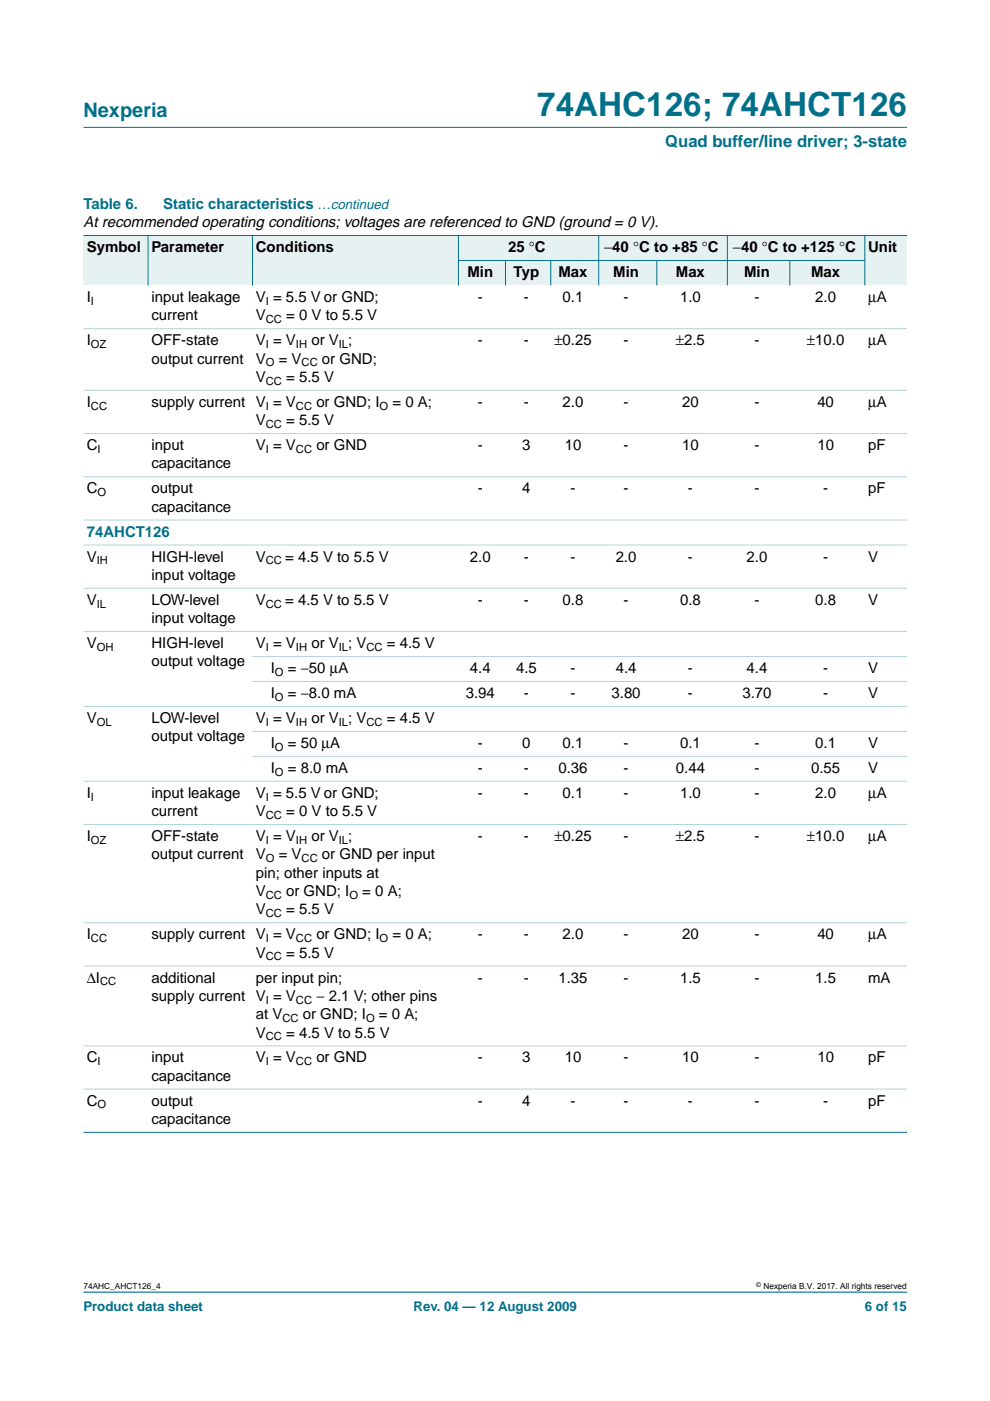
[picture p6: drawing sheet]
<svg xmlns="http://www.w3.org/2000/svg" width="210mm" height="297mm" viewBox="0 0 210 297" stroke-linecap="round" stroke-linejoin="round" font-family="sans-serif">
<defs><g id="words">
<text font-size="7.1" fill="#00708a" x="113.9" y="24.7">74AHC126; 74AHCT126</text>
<text font-size="4.2" fill="#00708a" x="17.7" y="24.9">Nexperia</text>
<text font-size="3.5" fill="#00708a" x="141.1" y="31.1">Quad buffer/line driver; 3-state</text>
<g font-size="3.2" fill="#00708a">
<text x="17.7" y="44.3">Table 6.</text>
<text x="34.6" y="44.3">Static characteristics …continued</text>
<text x="18.4" y="113.8">74AHCT126</text>
</g>
<g font-size="3.2">
<text x="17.7" y="48.2">At recommended operating conditions; voltages are referenced to GND (ground = 0 V).</text>
<text x="18.4" y="53.5">Symbol</text>
<text x="32.1" y="53.5">Parameter</text>
<text x="54.2" y="53.5">Conditions</text>
<text x="107.7" y="53.5">25 °C</text>
<text x="128.1" y="53.5">−40 °C to +85 °C</text>
<text x="155.4" y="53.5">−40 °C to +125 °C</text>
<text x="184.1" y="53.5">Unit</text>
<text x="99.1" y="58.8">Min</text>
<text x="108.9" y="58.8">Typ</text>
<text x="118.4" y="58.8">Max</text>
<text x="130" y="58.8">Min</text>
<text x="143.3" y="58.8">Max</text>
<text x="157.8" y="58.8">Min</text>
<text x="172" y="58.8">Max</text>
<text x="18.4" y="64">I</text>
<text x="32.1" y="64">input leakage</text>
<text x="54.2" y="64">V = 5.5 V or GND;</text>
<text x="101.3" y="64">-</text>
<text x="111.1" y="64">-</text>
<text x="119.3" y="64">0.1</text>
<text x="132.2" y="64">-</text>
<text x="144.2" y="64">1.0</text>
<text x="160" y="64">-</text>
<text x="172.9" y="64">2.0</text>
<text x="184.1" y="64">µA</text>
<text x="32.1" y="67.9">current</text>
<text x="54.2" y="67.9">V</text>
<text x="60.7" y="67.9">= 0 V to 5.5 V</text>
<text x="18.4" y="73.2">I</text>
<text x="32.1" y="73.2">OFF-state</text>
<text x="32.1" y="77.1">output current</text>
<text x="54.2" y="73.2">V = V</text>
<text x="54.2" y="77.1">V</text>
<text x="59.1" y="77.1">= V</text>
<text x="66" y="73.2">or V ;</text>
<text x="68.3" y="77.1">or GND;</text>
<text x="101.3" y="73.2">-</text>
<text x="111.1" y="73.2">-</text>
<text x="117.5" y="73.2">±0.25</text>
<text x="132.2" y="73.2">-</text>
<text x="143.3" y="73.2">±2.5</text>
<text x="160" y="73.2">-</text>
<text x="171.1" y="73.2">±10.0</text>
<text x="184.1" y="73.2">µA</text>
<text x="54.2" y="81">V</text>
<text x="60.7" y="81">= 5.5 V</text>
<text x="18.4" y="86.3">I</text>
<text x="32.1" y="86.3">supply current V = V</text>
<text x="67.1" y="86.3">or GND; I</text>
<text x="83.2" y="86.3">= 0 A;</text>
<text x="101.3" y="86.3">-</text>
<text x="111.1" y="86.3">-</text>
<text x="119.3" y="86.3">2.0</text>
<text x="132.2" y="86.3">-</text>
<text x="144.6" y="86.3">20</text>
<text x="160" y="86.3">-</text>
<text x="173.3" y="86.3">40</text>
<text x="184.1" y="86.3">µA</text>
<text x="18.4" y="95.4">C</text>
<text x="32.1" y="95.4">input</text>
<text x="54.2" y="95.4">V = V</text>
<text x="54.2" y="90.2">V</text>
<text x="60.7" y="90.2">= 5.5 V</text>
<text x="67.1" y="95.4">or GND</text>
<text x="101.3" y="95.4">-</text>
<text x="110.7" y="95.4">3</text>
<text x="119.7" y="95.4">10</text>
<text x="132.2" y="95.4">-</text>
<text x="144.6" y="95.4">10</text>
<text x="160" y="95.4">-</text>
<text x="173.3" y="95.4">10</text>
<text x="184.1" y="95.4">pF</text>
<text x="32.1" y="99.3">capacitance</text>
<text x="18.4" y="104.6">C</text>
<text x="32.1" y="104.6">output</text>
<text x="101.3" y="104.6">-</text>
<text x="110.7" y="104.6">4</text>
<text x="121" y="104.6">-</text>
<text x="132.2" y="104.6">-</text>
<text x="145.9" y="104.6">-</text>
<text x="160" y="104.6">-</text>
<text x="174.5" y="104.6">-</text>
<text x="184.1" y="104.6">pF</text>
<text x="32.1" y="108.5">capacitance</text>
<text x="18.4" y="119.1">V</text>
<text x="32.1" y="119.1">HIGH-level</text>
<text x="54.2" y="119.1">V</text>
<text x="60.5" y="119.1">= 4.5 V to 5.5 V</text>
<text x="99.6" y="119.1">2.0</text>
<text x="111.1" y="119.1">-</text>
<text x="121" y="119.1">-</text>
<text x="130.5" y="119.1">2.0</text>
<text x="145.9" y="119.1">-</text>
<text x="158.3" y="119.1">2.0</text>
<text x="174.5" y="119.1">-</text>
<text x="184.1" y="119.1">V</text>
<text x="32.1" y="123">input voltage</text>
<text x="18.4" y="128.3">V</text>
<text x="32.1" y="128.3">LOW-level</text>
<text x="54.2" y="128.3">V</text>
<text x="60.5" y="128.3">= 4.5 V to 5.5 V</text>
<text x="101.3" y="128.3">-</text>
<text x="111.1" y="128.3">-</text>
<text x="119.3" y="128.3">0.8</text>
<text x="132.2" y="128.3">-</text>
<text x="144.2" y="128.3">0.8</text>
<text x="160" y="128.3">-</text>
<text x="172.9" y="128.3">0.8</text>
<text x="184.1" y="128.3">V</text>
<text x="18.4" y="137.4">V</text>
<text x="32.1" y="132.1">input voltage</text>
<text x="32.1" y="137.4">HIGH-level</text>
<text x="54.2" y="137.4">V = V</text>
<text x="66" y="137.4">or V ; V</text>
<text x="82" y="137.4">= 4.5 V</text>
<text x="32.1" y="141.3">output voltage</text>
<text x="57.4" y="142.7">I</text>
<text x="61" y="142.7">= −50 µA</text>
<text x="99.6" y="142.7">4.4</text>
<text x="109.4" y="142.7">4.5</text>
<text x="121" y="142.7">-</text>
<text x="130.5" y="142.7">4.4</text>
<text x="145.9" y="142.7">-</text>
<text x="158.3" y="142.7">4.4</text>
<text x="174.5" y="142.7">-</text>
<text x="184.1" y="142.7">V</text>
<text x="57.4" y="148">I</text>
<text x="61" y="148">= −8.0 mA</text>
<text x="98.7" y="148">3.94</text>
<text x="111.1" y="148">-</text>
<text x="121" y="148">-</text>
<text x="129.7" y="148">3.80</text>
<text x="145.9" y="148">-</text>
<text x="157.4" y="148">3.70</text>
<text x="174.5" y="148">-</text>
<text x="184.1" y="148">V</text>
<text x="18.4" y="153.3">V</text>
<text x="32.1" y="153.3">LOW-level</text>
<text x="54.2" y="153.3">V = V</text>
<text x="66" y="153.3">or V ; V</text>
<text x="82" y="153.3">= 4.5 V</text>
<text x="32.1" y="157.2">output voltage</text>
<text x="57.4" y="158.6">I</text>
<text x="61" y="158.6">= 50 µA</text>
<text x="101.3" y="158.6">-</text>
<text x="110.7" y="158.6">0</text>
<text x="119.3" y="158.6">0.1</text>
<text x="132.2" y="158.6">-</text>
<text x="144.2" y="158.6">0.1</text>
<text x="160" y="158.6">-</text>
<text x="172.9" y="158.6">0.1</text>
<text x="184.1" y="158.6">V</text>
<text x="57.4" y="163.9">I</text>
<text x="61" y="163.9">= 8.0 mA</text>
<text x="101.3" y="163.9">-</text>
<text x="111.1" y="163.9">-</text>
<text x="118.4" y="163.9">0.36</text>
<text x="132.2" y="163.9">-</text>
<text x="143.3" y="163.9">0.44</text>
<text x="160" y="163.9">-</text>
<text x="172" y="163.9">0.55</text>
<text x="184.1" y="163.9">V</text>
<text x="18.4" y="169.2">I</text>
<text x="32.1" y="169.2">input leakage</text>
<text x="32.1" y="173.1">current</text>
<text x="54.2" y="169.2">V = 5.5 V or GND;</text>
<text x="54.2" y="173.1">V</text>
<text x="60.7" y="173.1">= 0 V to 5.5 V</text>
<text x="101.3" y="169.2">-</text>
<text x="111.1" y="169.2">-</text>
<text x="119.3" y="169.2">0.1</text>
<text x="132.2" y="169.2">-</text>
<text x="144.2" y="169.2">1.0</text>
<text x="160" y="169.2">-</text>
<text x="172.9" y="169.2">2.0</text>
<text x="184.1" y="169.2">µA</text>
<text x="18.4" y="178.3">I</text>
<text x="32.1" y="178.3">OFF-state</text>
<text x="54.2" y="178.3">V = V</text>
<text x="66" y="178.3">or V ;</text>
<text x="101.3" y="178.3">-</text>
<text x="111.1" y="178.3">-</text>
<text x="117.5" y="178.3">±0.25</text>
<text x="132.2" y="178.3">-</text>
<text x="143.3" y="178.3">±2.5</text>
<text x="160" y="178.3">-</text>
<text x="171.1" y="178.3">±10.0</text>
<text x="184.1" y="178.3">µA</text>
<text x="32.1" y="182.2">output current</text>
<text x="54.2" y="182.2">V</text>
<text x="59.1" y="182.2">= V</text>
<text x="68.3" y="182.2">or GND per input</text>
<text x="54.2" y="186.1">pin; other inputs at</text>
<text x="54.2" y="190">V</text>
<text x="60.7" y="190">or GND; I</text>
<text x="76.8" y="190">= 0 A;</text>
<text x="54.2" y="193.9">V</text>
<text x="60.7" y="193.9">= 5.5 V</text>
<text x="18.4" y="199.2">I</text>
<text x="32.1" y="199.2">supply current V = V</text>
<text x="54.2" y="203">V</text>
<text x="60.7" y="203">= 5.5 V</text>
<text x="67.1" y="199.2">or GND; I</text>
<text x="83.2" y="199.2">= 0 A;</text>
<text x="101.3" y="199.2">-</text>
<text x="111.1" y="199.2">-</text>
<text x="119.3" y="199.2">2.0</text>
<text x="132.2" y="199.2">-</text>
<text x="144.6" y="199.2">20</text>
<text x="160" y="199.2">-</text>
<text x="173.3" y="199.2">40</text>
<text x="184.1" y="199.2">µA</text>
<text x="18.4" y="208.3">∆I</text>
<text x="32.1" y="208.3">additional</text>
<text x="54.2" y="208.3">per input pin;</text>
<text x="101.3" y="208.3">-</text>
<text x="111.1" y="208.3">-</text>
<text x="118.4" y="208.3">1.35</text>
<text x="132.2" y="208.3">-</text>
<text x="144.2" y="208.3">1.5</text>
<text x="160" y="208.3">-</text>
<text x="172.9" y="208.3">1.5</text>
<text x="184.1" y="208.3">mA</text>
<text x="32.1" y="212.2">supply current V = V</text>
<text x="67.1" y="212.2">− 2.1 V; other pins</text>
<text x="54.2" y="216.1">at V</text>
<text x="54.2" y="220">V</text>
<text x="60.7" y="220">= 4.5 V to 5.5 V</text>
<text x="64.2" y="216.1">or GND; I</text>
<text x="80.3" y="216.1">= 0 A;</text>
<text x="18.4" y="225.3">C</text>
<text x="32.1" y="225.3">input</text>
<text x="54.2" y="225.3">V = V</text>
<text x="67.1" y="225.3">or GND</text>
<text x="101.3" y="225.3">-</text>
<text x="110.7" y="225.3">3</text>
<text x="119.7" y="225.3">10</text>
<text x="132.2" y="225.3">-</text>
<text x="144.6" y="225.3">10</text>
<text x="160" y="225.3">-</text>
<text x="173.3" y="225.3">10</text>
<text x="184.1" y="225.3">pF</text>
<text x="32.1" y="229.1">capacitance</text>
<text x="18.4" y="234.4">C</text>
<text x="32.1" y="234.4">output</text>
<text x="32.1" y="238.3">capacitance</text>
<text x="101.3" y="234.4">-</text>
<text x="110.7" y="234.4">4</text>
<text x="121" y="234.4">-</text>
<text x="132.2" y="234.4">-</text>
<text x="145.9" y="234.4">-</text>
<text x="160" y="234.4">-</text>
<text x="174.5" y="234.4">-</text>
<text x="184.1" y="234.4">pF</text>
</g>
<g font-size="2.8" fill="#00708a">
<text x="17.7" y="278">Product data sheet</text>
<text x="87.7" y="278">Rev. 04 — 12 August 2009</text>
<text x="183.4" y="278">6 of 15</text>
</g>
<g font-size="2.4">
<text x="19.3" y="64.6">I</text>
<text x="56.4" y="64.6">I</text>
<text x="56.4" y="68.5">CC</text>
<text x="19.3" y="73.8">OZ</text>
<text x="56.4" y="73.8">I</text>
<text x="56.4" y="77.7">O</text>
<text x="62.8" y="73.8">IH</text>
<text x="63.9" y="77.7">CC</text>
<text x="71.8" y="73.8">IL</text>
<text x="56.4" y="81.6">CC</text>
<text x="19.3" y="86.8">CC</text>
<text x="56.4" y="86.8">I</text>
<text x="62.8" y="86.8">CC</text>
<text x="80.5" y="86.8">O</text>
<text x="56.4" y="90.7">CC</text>
<text x="20.7" y="96">I</text>
<text x="56.4" y="96">I</text>
<text x="62.8" y="96">CC</text>
<text x="20.7" y="105.2">O</text>
<text x="20.5" y="119.7">IH</text>
<text x="56.4" y="119.7">CC</text>
<text x="20.5" y="128.8">IL</text>
<text x="56.4" y="128.8">CC</text>
<text x="20.5" y="138">OH</text>
<text x="56.4" y="138">I</text>
<text x="62.8" y="138">IH</text>
<text x="71.8" y="138">IL</text>
<text x="77.7" y="138">CC</text>
<text x="58.3" y="143.3">O</text>
<text x="58.3" y="148.6">O</text>
<text x="20.5" y="153.9">OL</text>
<text x="56.4" y="153.9">I</text>
<text x="62.8" y="153.9">IH</text>
<text x="71.8" y="153.9">IL</text>
<text x="77.7" y="153.9">CC</text>
<text x="58.3" y="159.2">O</text>
<text x="58.3" y="164.5">O</text>
<text x="19.3" y="169.7">I</text>
<text x="56.4" y="169.7">I</text>
<text x="56.4" y="173.6">CC</text>
<text x="19.3" y="178.9">OZ</text>
<text x="56.4" y="178.9">I</text>
<text x="62.8" y="178.9">IH</text>
<text x="71.8" y="178.9">IL</text>
<text x="56.4" y="182.8">O</text>
<text x="63.9" y="182.8">CC</text>
<text x="56.4" y="190.6">CC</text>
<text x="74.1" y="190.6">O</text>
<text x="56.4" y="194.4">CC</text>
<text x="19.3" y="199.7">CC</text>
<text x="56.4" y="199.7">I</text>
<text x="56.4" y="203.6">CC</text>
<text x="62.8" y="199.7">CC</text>
<text x="80.5" y="199.7">O</text>
<text x="21.2" y="208.9">CC</text>
<text x="56.4" y="212.8">I</text>
<text x="62.8" y="212.8">CC</text>
<text x="56.4" y="220.5">CC</text>
<text x="59.9" y="216.7">CC</text>
<text x="77.6" y="216.7">O</text>
<text x="20.7" y="225.8">I</text>
<text x="56.4" y="225.8">I</text>
<text x="62.8" y="225.8">CC</text>
<text x="20.7" y="235">O</text>
</g>
<g font-size="1.8">
<text x="17.7" y="273.4">74AHC_AHCT126_4</text>
<text x="161.9" y="273.4">Nexperia B.V. 2017. All rights reserved</text>
</g>
<text font-size="1.4" x="160.4" y="272.9">©</text>
</g></defs>
<path d="M192.3 273.9h-174.6" fill="none" stroke="#00708a" stroke-width=".21"/>
<path d="M17.7 27h174.6z" fill="#00708a" stroke="#00708a" stroke-width=".21"/>
<g fill="#e6f2f2">
<path d="M17.7 49.9h13.7v10.6h-13.7z" fill-rule="evenodd"/>
<path d="M31.4 49.9h22.1v10.6h-22.1z" fill-rule="evenodd"/>
<path d="M53.5 49.9h43.7v10.6h-43.7z" fill-rule="evenodd"/>
<path d="M97.2 49.9h29.7v5.3h-29.7z" fill-rule="evenodd"/>
<path d="M126.9 49.9h27.3v5.3h-27.3z" fill-rule="evenodd"/>
<path d="M154.2 49.9h29.2v5.3h-29.2z" fill-rule="evenodd"/>
<path d="M183.4 49.9h8.9v10.6h-8.9z" fill-rule="evenodd"/>
<path d="M97.2 55.2h10v5.3h-10z" fill-rule="evenodd"/>
<path d="M107.2 55.2h9.6v5.3h-9.6z" fill-rule="evenodd"/>
<path d="M116.8 55.2h10.1v5.3h-10.1z" fill-rule="evenodd"/>
<path d="M126.9 55.2h12.4v5.3h-12.4z" fill-rule="evenodd"/>
<path d="M139.3 55.2h14.9v5.3h-14.9z" fill-rule="evenodd"/>
<path d="M154.2 55.2h13.3v5.3h-13.3z" fill-rule="evenodd"/>
<path d="M167.5 55.2h15.9v5.3h-15.9z" fill-rule="evenodd"/>
</g>
<g fill="#00708a" stroke="#00708a" stroke-width=".21">
<path d="M31.4 49.9v10.6z"/>
<path d="M53.5 49.9v10.6z"/>
<path d="M97.2 49.9v10.6z"/>
<path d="M107.2 55.2v5.3z"/>
<path d="M116.8 55.2v5.3z"/>
<path d="M126.9 49.9v10.6z"/>
<path d="M139.3 55.2v5.3z"/>
<path d="M154.2 49.9v10.6z"/>
<path d="M167.5 55.2v5.3z"/>
<path d="M183.4 49.9v10.6z"/>
<path d="M17.7 49.9h174.6z"/>
<path d="M97.2 55.2h86.2z"/>
<path d="M17.7 240.1h174.6z"/>
</g>
<g fill="#b3d4db" stroke="#b3d4db" stroke-width=".21">
<path d="M17.7 69.7h174.6z"/>
<path d="M17.7 82.7h174.6z"/>
<path d="M17.7 91.9h174.6z"/>
<path d="M17.7 101.1h174.6z"/>
<path d="M17.7 110.3h174.6z"/>
<path d="M17.7 115.6h174.6z"/>
<path d="M17.7 124.7h174.6z"/>
<path d="M17.7 133.9h174.6z"/>
<path d="M53.5 139.2h138.8z"/>
<path d="M53.5 144.5h138.8z"/>
<path d="M17.7 149.8h174.6z"/>
<path d="M53.5 155.1h138.8z"/>
<path d="M53.5 160.4h138.8z"/>
<path d="M17.7 165.6h174.6z"/>
<path d="M17.7 174.8h174.6z"/>
<path d="M17.7 195.6h174.6z"/>
<path d="M17.7 204.8h174.6z"/>
<path d="M17.7 221.7h174.6z"/>
<path d="M17.7 230.9h174.6z"/>
</g>
<use href="#words"/>
</svg>
